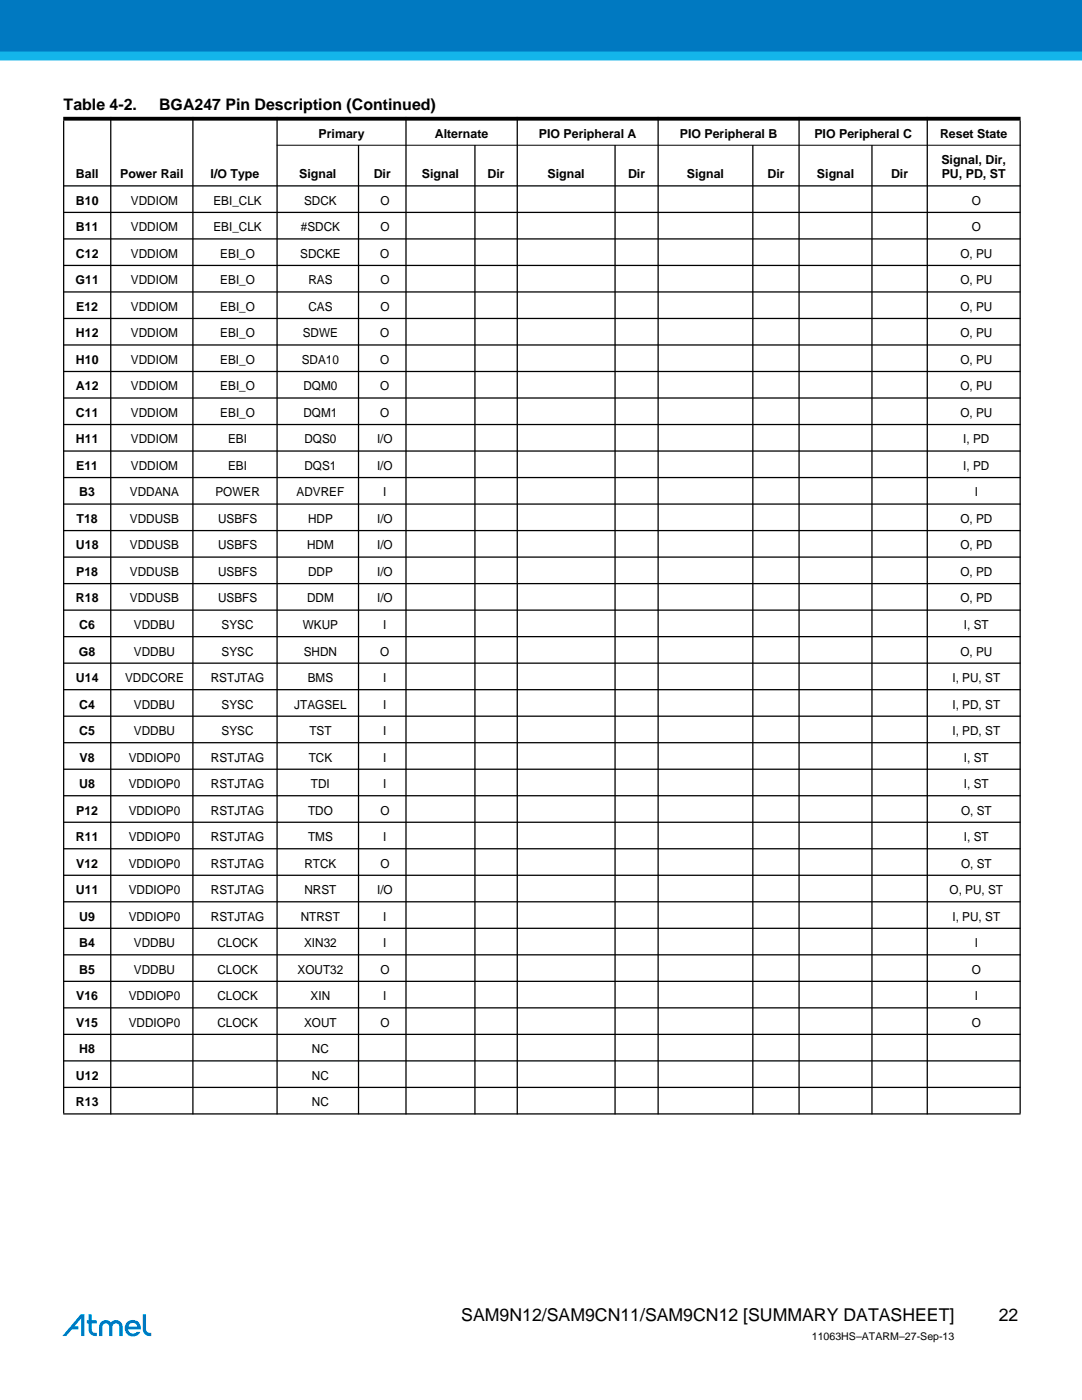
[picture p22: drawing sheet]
<svg xmlns="http://www.w3.org/2000/svg" width="216mm" height="279mm" viewBox="0 0 216 279" stroke-linecap="round" stroke-linejoin="round" font-family="sans-serif">
<defs><g id="words">
<g font-size="3.5">
<text x="92" y="263.7">SAM9N12/SAM9CN11/SAM9CN12 [SUMMARY DATASHEET]</text>
<text x="199.3" y="263.7">22</text>
</g>
<g font-size="3.2">
<text x="12.7" y="21.9">Table 4-2.</text>
<text x="31.8" y="21.9">BGA247 Pin Description (Continued)</text>
</g>
<g font-size="2.5">
<text x="63.6" y="27.5">Primary</text>
<text x="86.8" y="27.5">Alternate</text>
<text x="107.5" y="27.5">PIO Peripheral A</text>
<text x="135.6" y="27.5">PIO Peripheral B</text>
<text x="162.5" y="27.5">PIO Peripheral C</text>
<text x="187.6" y="27.5">Reset State</text>
<text x="15.1" y="35.6">Ball</text>
<text x="24" y="35.6">Power Rail</text>
<text x="42" y="35.6">I/O Type</text>
<text x="59.7" y="35.6">Signal</text>
<text x="74.6" y="35.6">Dir</text>
<text x="84.2" y="35.6">Signal</text>
<text x="97.3" y="35.6">Dir</text>
<text x="109.3" y="35.6">Signal</text>
<text x="125.3" y="35.6">Dir</text>
<text x="137.1" y="35.6">Signal</text>
<text x="153.1" y="35.6">Dir</text>
<text x="163" y="35.6">Signal</text>
<text x="177.8" y="35.6">Dir</text>
<text x="187.8" y="32.7">Signal, Dir,</text>
<text x="187.9" y="35.6">PU, PD, ST</text>
<text x="15.1" y="40.9">B10</text>
<text x="26.1" y="40.9">VDDIOM</text>
<text x="42.6" y="40.9">EBI_CLK</text>
<text x="60.7" y="40.9">SDCK</text>
<text x="75.9" y="40.9">O</text>
<text x="193.9" y="40.9">O</text>
<text x="15.1" y="46.2">B11</text>
<text x="26.1" y="46.2">VDDIOM</text>
<text x="42.6" y="46.2">EBI_CLK</text>
<text x="60" y="46.2">#SDCK</text>
<text x="75.9" y="46.2">O</text>
<text x="193.9" y="46.2">O</text>
<text x="15.1" y="51.4">C12</text>
<text x="26.1" y="51.4">VDDIOM</text>
<text x="44" y="51.4">EBI_O</text>
<text x="59.9" y="51.4">SDCKE</text>
<text x="75.9" y="51.4">O</text>
<text x="191.6" y="51.4">O, PU</text>
<text x="15.1" y="56.7">G11</text>
<text x="26.1" y="56.7">VDDIOM</text>
<text x="44" y="56.7">EBI_O</text>
<text x="61.5" y="56.7">RAS</text>
<text x="75.9" y="56.7">O</text>
<text x="191.6" y="56.7">O, PU</text>
<text x="15.2" y="62">E12</text>
<text x="26.1" y="62">VDDIOM</text>
<text x="44" y="62">EBI_O</text>
<text x="61.5" y="62">CAS</text>
<text x="75.9" y="62">O</text>
<text x="191.6" y="62">O, PU</text>
<text x="15.1" y="67.3">H12</text>
<text x="26.1" y="67.3">VDDIOM</text>
<text x="44" y="67.3">EBI_O</text>
<text x="60.4" y="67.3">SDWE</text>
<text x="75.9" y="67.3">O</text>
<text x="191.6" y="67.3">O, PU</text>
<text x="15.1" y="72.6">H10</text>
<text x="15.1" y="77.9">A12</text>
<text x="26.1" y="72.6">VDDIOM</text>
<text x="26.1" y="77.9">VDDIOM</text>
<text x="44" y="72.6">EBI_O</text>
<text x="44" y="77.9">EBI_O</text>
<text x="60.2" y="72.6">SDA10</text>
<text x="60.6" y="77.9">DQM0</text>
<text x="75.9" y="72.6">O</text>
<text x="75.9" y="77.9">O</text>
<text x="191.6" y="72.6">O, PU</text>
<text x="191.6" y="77.9">O, PU</text>
<text x="15.1" y="83.2">C11</text>
<text x="26.1" y="83.2">VDDIOM</text>
<text x="44" y="83.2">EBI_O</text>
<text x="60.6" y="83.2">DQM1</text>
<text x="75.9" y="83.2">O</text>
<text x="191.6" y="83.2">O, PU</text>
<text x="15.1" y="88.5">H11</text>
<text x="26.1" y="88.5">VDDIOM</text>
<text x="45.5" y="88.5">EBI</text>
<text x="60.7" y="88.5">DQS0</text>
<text x="75.2" y="88.5">I/O</text>
<text x="192.2" y="88.5">I, PD</text>
<text x="15.2" y="93.8">E11</text>
<text x="26.1" y="93.8">VDDIOM</text>
<text x="45.5" y="93.8">EBI</text>
<text x="60.7" y="93.8">DQS1</text>
<text x="75.2" y="93.8">I/O</text>
<text x="192.2" y="93.8">I, PD</text>
<text x="15.8" y="99.1">B3</text>
<text x="25.9" y="99.1">VDDANA</text>
<text x="43" y="99.1">POWER</text>
<text x="59.2" y="99.1">ADVREF</text>
<text x="76.5" y="99.1">I</text>
<text x="194.5" y="99.1">I</text>
<text x="15.3" y="104.4">T18</text>
<text x="25.9" y="104.4">VDDUSB</text>
<text x="43.5" y="104.4">USBFS</text>
<text x="61.5" y="104.4">HDP</text>
<text x="75.2" y="104.4">I/O</text>
<text x="191.6" y="104.4">O, PD</text>
<text x="15.1" y="109.7">U18</text>
<text x="25.9" y="109.7">VDDUSB</text>
<text x="43.5" y="109.7">USBFS</text>
<text x="61.3" y="109.7">HDM</text>
<text x="75.2" y="109.7">I/O</text>
<text x="191.6" y="109.7">O, PD</text>
<text x="15.2" y="114.9">P18</text>
<text x="25.9" y="114.9">VDDUSB</text>
<text x="43.5" y="114.9">USBFS</text>
<text x="61.5" y="114.9">DDP</text>
<text x="75.2" y="114.9">I/O</text>
<text x="191.6" y="114.9">O, PD</text>
<text x="15.1" y="120.2">R18</text>
<text x="15.8" y="125.5">C6</text>
<text x="25.9" y="120.2">VDDUSB</text>
<text x="26.7" y="125.5">VDDBU</text>
<text x="43.5" y="120.2">USBFS</text>
<text x="44.2" y="125.5">SYSC</text>
<text x="60.4" y="125.5">WKUP</text>
<text x="61.3" y="120.2">DDM</text>
<text x="75.2" y="120.2">I/O</text>
<text x="76.5" y="125.5">I</text>
<text x="191.6" y="120.2">O, PD</text>
<text x="192.3" y="125.5">I, ST</text>
<text x="15.8" y="130.8">G8</text>
<text x="26.7" y="130.8">VDDBU</text>
<text x="44.2" y="130.8">SYSC</text>
<text x="60.6" y="130.8">SHDN</text>
<text x="75.9" y="130.8">O</text>
<text x="191.6" y="130.8">O, PU</text>
<text x="15.1" y="136.1">U14</text>
<text x="25" y="136.1">VDDCORE</text>
<text x="42.1" y="136.1">RSTJTAG</text>
<text x="61.4" y="136.1">BMS</text>
<text x="76.5" y="136.1">I</text>
<text x="190.1" y="136.1">I, PU, ST</text>
<text x="15.8" y="141.4">C4</text>
<text x="26.7" y="141.4">VDDBU</text>
<text x="44.2" y="141.4">SYSC</text>
<text x="58.7" y="141.4">JTAGSEL</text>
<text x="76.5" y="141.4">I</text>
<text x="190.1" y="141.4">I, PD, ST</text>
<text x="15.8" y="146.7">C5</text>
<text x="26.7" y="146.7">VDDBU</text>
<text x="44.2" y="146.7">SYSC</text>
<text x="61.7" y="146.7">TST</text>
<text x="76.5" y="146.7">I</text>
<text x="190.1" y="146.7">I, PD, ST</text>
<text x="15.9" y="152">V8</text>
<text x="25.7" y="152">VDDIOP0</text>
<text x="42.1" y="152">RSTJTAG</text>
<text x="61.6" y="152">TCK</text>
<text x="76.5" y="152">I</text>
<text x="192.3" y="152">I, ST</text>
<text x="15.8" y="157.3">U8</text>
<text x="25.7" y="157.3">VDDIOP0</text>
<text x="42.1" y="157.3">RSTJTAG</text>
<text x="62" y="157.3">TDI</text>
<text x="76.5" y="157.3">I</text>
<text x="192.3" y="157.3">I, ST</text>
<text x="15.1" y="167.9">R11</text>
<text x="15.2" y="162.6">P12</text>
<text x="25.7" y="162.6">VDDIOP0</text>
<text x="25.7" y="167.9">VDDIOP0</text>
<text x="42.1" y="162.6">RSTJTAG</text>
<text x="42.1" y="167.9">RSTJTAG</text>
<text x="61.5" y="162.6">TDO</text>
<text x="61.5" y="167.9">TMS</text>
<text x="75.9" y="162.6">O</text>
<text x="76.5" y="167.9">I</text>
<text x="191.8" y="162.6">O, ST</text>
<text x="192.3" y="167.9">I, ST</text>
<text x="15.2" y="173.2">V12</text>
<text x="25.7" y="173.2">VDDIOP0</text>
<text x="42.1" y="173.2">RSTJTAG</text>
<text x="60.7" y="173.2">RTCK</text>
<text x="75.9" y="173.2">O</text>
<text x="191.8" y="173.2">O, ST</text>
<text x="15.1" y="178.4">U11</text>
<text x="25.7" y="178.4">VDDIOP0</text>
<text x="42.1" y="178.4">RSTJTAG</text>
<text x="60.8" y="178.4">NRST</text>
<text x="75.2" y="178.4">I/O</text>
<text x="189.5" y="178.4">O, PU, ST</text>
<text x="15.8" y="183.7">U9</text>
<text x="25.7" y="183.7">VDDIOP0</text>
<text x="42.1" y="183.7">RSTJTAG</text>
<text x="60" y="183.7">NTRST</text>
<text x="76.5" y="183.7">I</text>
<text x="190.1" y="183.7">I, PU, ST</text>
<text x="15.8" y="189">B4</text>
<text x="26.7" y="189">VDDBU</text>
<text x="43.4" y="189">CLOCK</text>
<text x="60.7" y="189">XIN32</text>
<text x="76.5" y="189">I</text>
<text x="194.5" y="189">I</text>
<text x="15.8" y="194.3">B5</text>
<text x="26.7" y="194.3">VDDBU</text>
<text x="43.4" y="194.3">CLOCK</text>
<text x="59.4" y="194.3">XOUT32</text>
<text x="75.9" y="194.3">O</text>
<text x="193.9" y="194.3">O</text>
<text x="15.2" y="199.6">V16</text>
<text x="25.7" y="199.6">VDDIOP0</text>
<text x="43.4" y="199.6">CLOCK</text>
<text x="62" y="199.6">XIN</text>
<text x="76.5" y="199.6">I</text>
<text x="194.5" y="199.6">I</text>
<text x="15.2" y="204.9">V15</text>
<text x="25.7" y="204.9">VDDIOP0</text>
<text x="43.4" y="204.9">CLOCK</text>
<text x="60.7" y="204.9">XOUT</text>
<text x="75.9" y="204.9">O</text>
<text x="193.9" y="204.9">O</text>
<text x="15.1" y="215.5">U12</text>
<text x="15.8" y="210.2">H8</text>
<text x="62.2" y="210.2">NC</text>
<text x="62.2" y="215.5">NC</text>
<text x="15.1" y="220.8">R13</text>
<text x="62.2" y="220.8">NC</text>
</g>
<text font-size="2.1" x="162" y="267.3">11063HS–ATARM–27-Sep-13</text>
</g></defs>
<path d="M0 10.2h215.9v1.7h-215.9z" fill="#13b5ea"/>
<path d="M0 10.2h215.9v1.7h-215.9z" fill="none" stroke="#13b5ea" stroke-width=".25"/>
<path d="M0 0h215.9v10.2h-215.9z" fill="#0079c1"/>
<path d="M0 0h215.9v10.2h-215.9z" fill="none" stroke="#0079c1" stroke-width=".25"/>
<path d="M12.4 262.3h17.8v4.4h-17.8z" fill="#fff"/>
<g fill="#0079c1">
<path d="M28.5 262.3h.6v3a.78 .78 0 0 0 1.1 .7v.6a1.41 1.41 0 0 1-1.7-1.3z"/>
<path d="M20.2 263.8a1.32 1.32 0 0 1 1.9 .1 1.34 1.34 0 0 1 1.5-.4 1.34 1.34 0 0 1 .9 1.3v1.8h-.7v-1.8a.68 .68 0 0 0-.7-.7 .68 .68 0 0 0-.6 .7v1.8h-.7v-1.8a.68 .68 0 0 0-.7-.7 .68 .68 0 0 0-.7 .7v1.8h-.6v-2z"/>
<path d="M16.1 262.3h.8v4.3h-.7v-3.5l-1.3 1.6h.7v.6h-1.3l-1.1 1.3h-.8z"/>
<path d="M17.7 262.3h.6v1.2h1v.6h-1v1.2a.77 .77 0 0 0 1 .7v.6a1.4 1.4 0 0 1-1.6-1.3v-1.2h-.4v-.6h.4z"/>
<path d="M25.3 263.9a1.66 1.66 0 0 0 .2 2.5 1.66 1.66 0 0 0 2.5-.6h-.7a.94 .94 0 0 1-1 .3 .94 .94 0 0 1-.7-.8h2.5a1.62 1.62 0 0 0-.9-1.7 1.62 1.62 0 0 0-1.9 .3zM25.9 264.2a.89 .89 0 0 1 1.5 .5h-1.8z"/>
</g>
<g fill="#000" stroke="#000" stroke-width=".25">
<path d="M12.6 37.1h191zM12.6 42.4h191zM12.6 47.7h191zM12.6 53h191zM12.6 58.3h191zM12.6 63.6h191zM12.6 68.8h191zM12.6 74.1h191zM12.6 79.4h191zM12.6 84.7h191zM12.6 90h191zM12.6 95.3h191z"/>
<path d="M12.6 100.6h191zM12.6 105.9h191zM12.6 111.2h191zM12.6 116.5h191zM12.6 121.8h191zM12.6 127.1h191zM12.6 132.3h191zM12.6 137.6h191zM12.6 142.9h191zM12.6 148.2h191zM12.6 153.5h191zM12.6 158.8h191z"/>
<path d="M12.6 164.1h191zM12.6 169.4h191zM12.6 174.7h191zM12.6 180h191zM12.6 185.3h191zM12.6 190.6h191zM12.6 195.8h191zM12.6 201.1h191zM12.6 206.4h191zM12.6 211.7h191zM12.6 217h191zM12.7 24v198.2z"/>
<path d="M22.1 23.3v199.1zM38.5 23.3v199.1zM55.3 23.3v199.1zM71.5 28.9v193.5zM81 23.3v199.1zM94.8 28.9v193.5zM103.2 23.3v199.1zM122.7 28.9v193.5zM131.3 23.3v199.1zM150.2 28.9v193.5zM159.4 23.3v199.1zM174 28.9v193.5z"/>
<path d="M185 23.3v199.1zM203.6 24v198.2zM12.6 222.3h191z"/>
</g>
<path d="M12.6 23.7h191z" fill="#000" stroke="#000" stroke-width=".76" stroke-linecap="butt"/>
<path d="M55.2 29h148.4z" fill="#000" stroke="#000" stroke-width=".2"/>
<use href="#words"/>
</svg>
